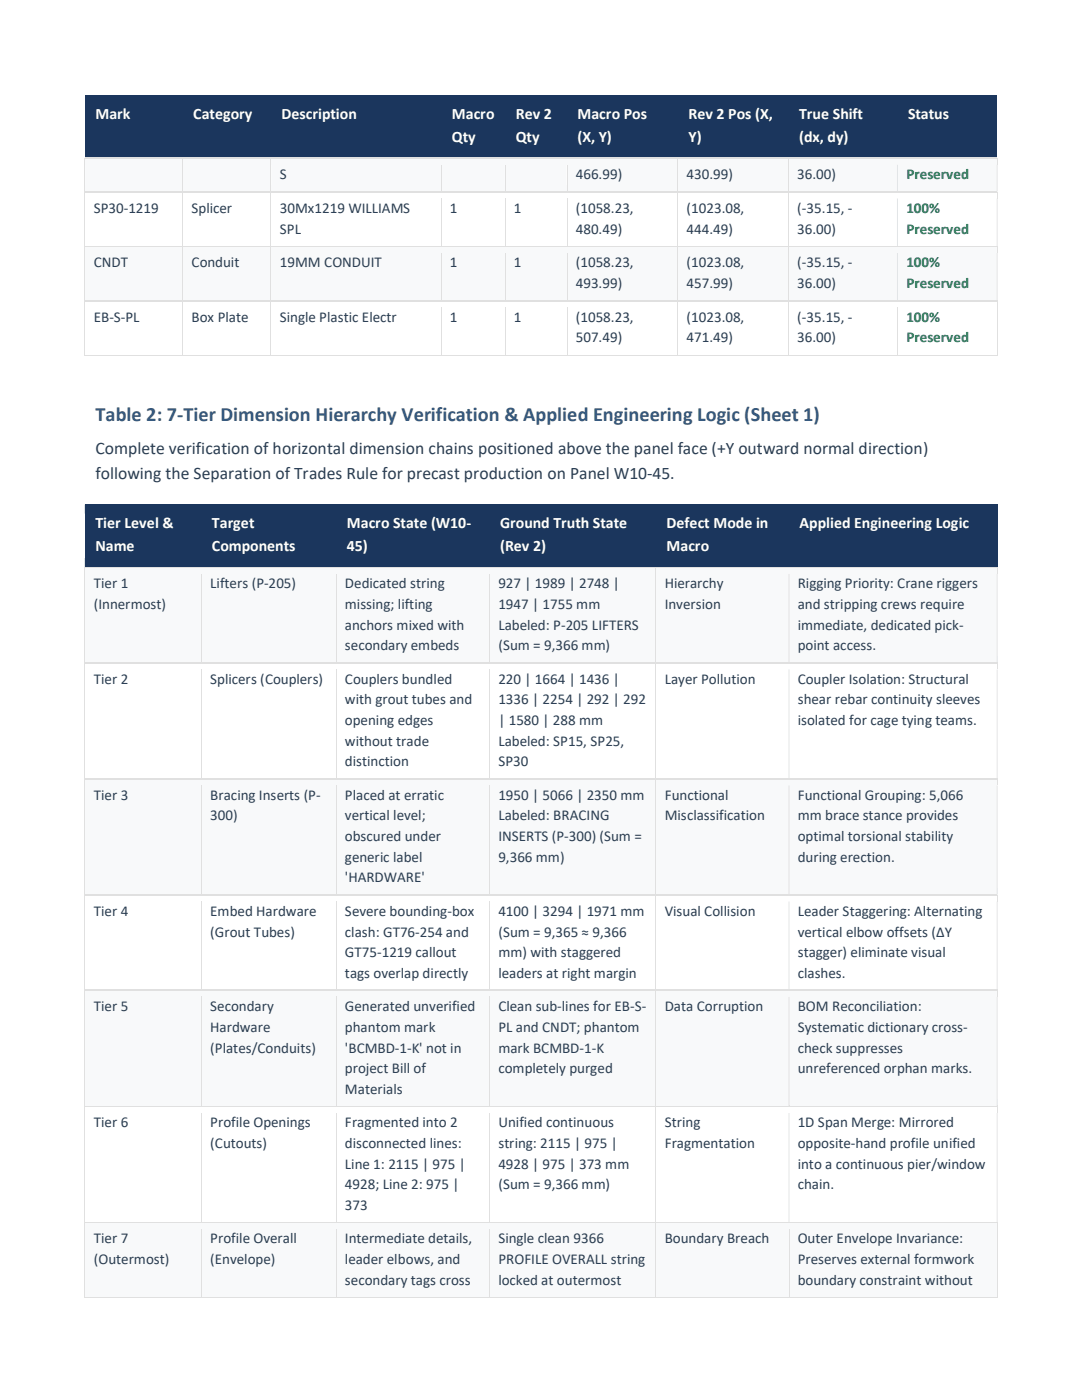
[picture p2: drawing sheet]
<svg xmlns="http://www.w3.org/2000/svg" width="216mm" height="279mm" viewBox="0 0 216 279" stroke-linecap="round" stroke-linejoin="round" font-family="sans-serif">
<defs><g id="words">
<text font-size="4.1" fill="#2e5b88" x="19" y="84">Table 2: 7-Tier Dimension Hierarchy Verification &amp; Applied Engineering Logic (Sheet 1)</text>
<g font-size="3.5" fill="#2c3e50">
<text x="19" y="90.6">Complete verification of horizontal dimension chains positioned above the panel face (+Y outward normal direction)</text>
<text x="19" y="95.5">following the Separation of Trades Rule for precast production on Panel W10-45.</text>
</g>
<g font-size="3.2" fill="#fff">
<text x="19" y="23.8">Mark</text>
<text x="38.6" y="23.8">Category</text>
<text x="56.2" y="23.8">Description</text>
<text x="90.2" y="23.8">Macro</text>
<text x="102.9" y="23.8">Rev 2</text>
<text x="115.2" y="23.8">Macro Pos</text>
<text x="137.4" y="23.8">Rev 2 Pos (X,</text>
<text x="159.5" y="23.8">True Shift</text>
<text x="181.2" y="23.8">Status</text>
<text x="90.2" y="28.3">Qty</text>
<text x="102.9" y="28.3">Qty</text>
<text x="115.2" y="28.3">(X, Y)</text>
<text x="137.4" y="28.3">Y)</text>
<text x="159.5" y="28.3">(dx, dy)</text>
<text x="19" y="105.5">Tier Level &amp;</text>
<text x="42.3" y="105.5">Target</text>
<text x="69.2" y="105.5">Macro State (W10-</text>
<text x="99.8" y="105.5">Ground Truth State</text>
<text x="133" y="105.5">Defect Mode in</text>
<text x="159.6" y="105.5">Applied Engineering Logic</text>
<text x="19" y="109.9">Name</text>
<text x="42.3" y="109.9">Components</text>
<text x="69.2" y="109.9">45)</text>
<text x="99.8" y="109.9">(Rev 2)</text>
<text x="133" y="109.9">Macro</text>
</g>
<g font-size="3" fill="#2c3e50">
<text x="55.8" y="35.8">S</text>
<text x="114.9" y="35.8">466.99)</text>
<text x="137" y="35.8">430.99)</text>
<text x="159.1" y="35.8">36.00)</text>
<text x="18.7" y="42.5">SP30-1219</text>
<text x="38.2" y="42.5">Splicer</text>
<text x="55.8" y="42.5">30Mx1219 WILLIAMS</text>
<text x="55.8" y="46.7">SPL</text>
<text x="89.8" y="42.5">1</text>
<text x="102.5" y="42.5">1</text>
<text x="114.9" y="42.5">(1058.23,</text>
<text x="114.9" y="46.7">480.49)</text>
<text x="137" y="42.5">(1023.08,</text>
<text x="137" y="46.7">444.49)</text>
<text x="159.1" y="42.5">(-35.15, -</text>
<text x="159.1" y="46.7">36.00)</text>
<text x="18.7" y="53.4">CNDT</text>
<text x="38.2" y="53.4">Conduit</text>
<text x="55.8" y="53.4">19MM CONDUIT</text>
<text x="89.8" y="53.4">1</text>
<text x="102.5" y="53.4">1</text>
<text x="114.9" y="53.4">(1058.23,</text>
<text x="137" y="53.4">(1023.08,</text>
<text x="159.1" y="53.4">(-35.15, -</text>
<text x="114.9" y="57.5">493.99)</text>
<text x="137" y="57.5">457.99)</text>
<text x="159.1" y="57.5">36.00)</text>
<text x="18.7" y="64.2">EB-S-PL</text>
<text x="38.2" y="64.2">Box Plate</text>
<text x="55.8" y="64.2">Single Plastic Electr</text>
<text x="89.8" y="64.2">1</text>
<text x="102.5" y="64.2">1</text>
<text x="114.9" y="64.2">(1058.23,</text>
<text x="137" y="64.2">(1023.08,</text>
<text x="159.1" y="64.2">(-35.15, -</text>
<text x="114.9" y="68.3">507.49)</text>
<text x="137" y="68.3">471.49)</text>
<text x="159.1" y="68.3">36.00)</text>
<text x="18.7" y="117.4">Tier 1</text>
<text x="42" y="117.4">Lifters (P-205)</text>
<text x="68.8" y="117.4">Dedicated string</text>
<text x="99.4" y="117.4">927 | 1989 | 2748 |</text>
<text x="132.6" y="117.4">Hierarchy</text>
<text x="159.2" y="117.4">Rigging Priority: Crane riggers</text>
<text x="18.7" y="121.5">(Innermost)</text>
<text x="68.8" y="121.5">missing; lifting</text>
<text x="68.8" y="125.6">anchors mixed with</text>
<text x="99.4" y="121.5">1947 | 1755 mm</text>
<text x="99.4" y="125.6">Labeled: P-205 LIFTERS</text>
<text x="132.6" y="121.5">Inversion</text>
<text x="159.2" y="121.5">and stripping crews require</text>
<text x="159.2" y="125.6">immediate, dedicated pick-</text>
<text x="68.8" y="129.8">secondary embeds</text>
<text x="99.4" y="129.8">(Sum = 9,366 mm)</text>
<text x="159.2" y="129.8">point access.</text>
<text x="18.7" y="136.5">Tier 2</text>
<text x="42" y="136.5">Splicers (Couplers)</text>
<text x="68.8" y="136.5">Couplers bundled</text>
<text x="99.4" y="136.5">220 | 1664 | 1436 |</text>
<text x="132.6" y="136.5">Layer Pollution</text>
<text x="159.2" y="136.5">Coupler Isolation: Structural</text>
<text x="68.8" y="140.6">with grout tubes and</text>
<text x="99.4" y="140.6">1336 | 2254 | 292 | 292</text>
<text x="159.2" y="140.6">shear rebar continuity sleeves</text>
<text x="68.8" y="144.7">opening edges</text>
<text x="68.8" y="148.8">without trade</text>
<text x="99.4" y="144.7">| 1580 | 288 mm</text>
<text x="99.4" y="148.8">Labeled: SP15, SP25,</text>
<text x="159.2" y="144.7">isolated for cage tying teams.</text>
<text x="68.8" y="152.9">distinction</text>
<text x="99.4" y="152.9">SP30</text>
<text x="18.7" y="159.6">Tier 3</text>
<text x="42" y="159.6">Bracing Inserts (P-</text>
<text x="68.8" y="159.6">Placed at erratic</text>
<text x="99.4" y="159.6">1950 | 5066 | 2350 mm</text>
<text x="132.6" y="159.6">Functional</text>
<text x="159.2" y="159.6">Functional Grouping: 5,066</text>
<text x="42" y="163.7">300)</text>
<text x="68.8" y="163.7">vertical level;</text>
<text x="68.8" y="167.9">obscured under</text>
<text x="99.4" y="163.7">Labeled: BRACING</text>
<text x="99.4" y="167.9">INSERTS (P-300) (Sum =</text>
<text x="132.6" y="163.7">Misclassification</text>
<text x="159.2" y="163.7">mm brace stance provides</text>
<text x="159.2" y="167.9">optimal torsional stability</text>
<text x="68.8" y="172">generic label</text>
<text x="99.4" y="172">9,366 mm)</text>
<text x="159.2" y="172">during erection.</text>
<text x="68.8" y="176.1">'HARDWARE'</text>
<text x="18.7" y="182.8">Tier 4</text>
<text x="42" y="182.8">Embed Hardware</text>
<text x="68.8" y="182.8">Severe bounding-box</text>
<text x="99.4" y="182.8">4100 | 3294 | 1971 mm</text>
<text x="132.6" y="182.8">Visual Collision</text>
<text x="159.2" y="182.8">Leader Staggering: Alternating</text>
<text x="42" y="186.9">(Grout Tubes)</text>
<text x="68.8" y="186.9">clash: GT76-254 and</text>
<text x="68.8" y="191">GT75-1219 callout</text>
<text x="99.4" y="186.9">(Sum = 9,365 ≈ 9,366</text>
<text x="99.4" y="191">mm) with staggered</text>
<text x="159.2" y="186.9">vertical elbow offsets (ΔY</text>
<text x="159.2" y="191">stagger) eliminate visual</text>
<text x="68.8" y="195.1">tags overlap directly</text>
<text x="99.4" y="195.1">leaders at right margin</text>
<text x="159.2" y="195.1">clashes.</text>
<text x="18.7" y="201.8">Tier 5</text>
<text x="42" y="201.8">Secondary</text>
<text x="68.8" y="201.8">Generated unverified</text>
<text x="99.4" y="201.8">Clean sub-lines for EB-S-</text>
<text x="132.6" y="201.8">Data Corruption</text>
<text x="159.2" y="201.8">BOM Reconciliation:</text>
<text x="42" y="206">Hardware</text>
<text x="68.8" y="206">phantom mark</text>
<text x="99.4" y="206">PL and CNDT; phantom</text>
<text x="159.2" y="206">Systematic dictionary cross-</text>
<text x="42" y="210.1">(Plates/Conduits)</text>
<text x="68.8" y="210.1">'BCMBD-1-K' not in</text>
<text x="68.8" y="214.2">project Bill of</text>
<text x="99.4" y="210.1">mark BCMBD-1-K</text>
<text x="99.4" y="214.2">completely purged</text>
<text x="159.2" y="210.1">check suppresses</text>
<text x="159.2" y="214.2">unreferenced orphan marks.</text>
<text x="68.8" y="218.3">Materials</text>
<text x="18.7" y="225">Tier 6</text>
<text x="42" y="225">Profile Openings</text>
<text x="68.8" y="225">Fragmented into 2</text>
<text x="99.4" y="225">Unified continuous</text>
<text x="132.6" y="225">String</text>
<text x="159.2" y="225">1D Span Merge: Mirrored</text>
<text x="42" y="229.1">(Cutouts)</text>
<text x="68.8" y="229.1">disconnected lines:</text>
<text x="68.8" y="233.2">Line 1: 2115 | 975 |</text>
<text x="99.4" y="229.1">string: 2115 | 975 |</text>
<text x="99.4" y="233.2">4928 | 975 | 373 mm</text>
<text x="132.6" y="229.1">Fragmentation</text>
<text x="159.2" y="229.1">opposite-hand profile unified</text>
<text x="159.2" y="233.2">into a continuous pier/window</text>
<text x="68.8" y="237.3">4928; Line 2: 975 |</text>
<text x="99.4" y="237.3">(Sum = 9,366 mm)</text>
<text x="159.2" y="237.3">chain.</text>
<text x="68.8" y="241.4">373</text>
<text x="18.7" y="248.2">Tier 7</text>
<text x="42" y="248.2">Profile Overall</text>
<text x="68.8" y="248.2">Intermediate details,</text>
<text x="99.4" y="248.2">Single clean 9366</text>
<text x="132.6" y="248.2">Boundary Breach</text>
<text x="159.2" y="248.2">Outer Envelope Invariance:</text>
<text x="18.7" y="252.3">(Outermost)</text>
<text x="42" y="252.3">(Envelope)</text>
<text x="68.8" y="252.3">leader elbows, and</text>
<text x="68.8" y="256.4">secondary tags cross</text>
<text x="99.4" y="252.3">PROFILE OVERALL string</text>
<text x="99.4" y="256.4">locked at outermost</text>
<text x="159.2" y="252.3">Preserves external formwork</text>
<text x="159.2" y="256.4">boundary constraint without</text>
</g>
<g font-size="3" fill="#1e7e34">
<text x="180.8" y="35.8">Preserved</text>
<text x="180.8" y="42.5">100%</text>
<text x="180.8" y="46.7">Preserved</text>
<text x="180.8" y="53.4">100%</text>
<text x="180.8" y="57.5">Preserved</text>
<text x="180.8" y="64.2">100%</text>
<text x="180.8" y="68.3">Preserved</text>
</g>
</g></defs>
<g fill="#1b365d">
<path d="M16.9 19h19.5v12.5h-19.5z"/>
<path d="M19 20.8h15.3v4.5h-15.3z"/>
<path d="M36.4 19h17.7v12.5h-17.7z"/>
<path d="M38.6 20.8h13.3v4.5h-13.3z"/>
<path d="M54.1 19h34v12.5h-34z"/>
<path d="M56.2 20.8h29.7v4.5h-29.7z"/>
<path d="M88.1 19h12.7v12.5h-12.7z"/>
<path d="M90.2 20.8h8.5v4.5h-8.5z"/>
<path d="M90.2 25.3h8.5v4.4h-8.5z"/>
<path d="M100.8 19h12.3v12.5h-12.3z"/>
<path d="M102.9 20.8h8.1v4.5h-8.1z"/>
<path d="M102.9 25.3h8.1v4.4h-8.1z"/>
<path d="M113.1 19h22.2v12.5h-22.2z"/>
<path d="M115.2 20.8h17.9v4.5h-17.9z"/>
<path d="M115.2 25.3h17.9v4.4h-17.9z"/>
<path d="M135.3 19h22.1v12.5h-22.1z"/>
<path d="M137.4 20.8h17.8v4.5h-17.8z"/>
<path d="M137.4 25.3h17.8v4.4h-17.8z"/>
<path d="M157.4 19h21.7v12.5h-21.7z"/>
<path d="M159.5 20.8h17.5v4.5h-17.5z"/>
<path d="M159.5 25.3h17.5v4.4h-17.5z"/>
<path d="M179.1 19h19.9v12.5h-19.9z"/>
<path d="M181.2 20.8h15.6v4.5h-15.6z"/>
<path d="M179.1 19h19.9v1.8h-19.9z"/>
<path d="M179.1 29.7h19.9v1.8h-19.9z"/>
</g>
<g fill="#1b365d">
<path d="M16.9 19h162.2v1.8h-162.2z" fill-rule="evenodd"/>
<path d="M16.9 29.7h162.2v1.8h-162.2z" fill-rule="evenodd"/>
</g>
<g fill="#f8f9fa">
<path d="M17 31.7h19.4v6.5h-19.4zM36.5 31.7h17.5v6.5h-17.5zM54.1 31.7h33.9v6.5h-33.9z" fill-rule="evenodd"/>
<path d="M88.1 31.7h12.6v6.5h-12.6zM100.9 31.7h12.1v6.5h-12.1zM113.2 31.7h21.9v6.5h-21.9z" fill-rule="evenodd"/>
</g>
<g fill="#f8f9fa">
<path d="M55.8 32.9h30.5v4.1h-30.5z"/>
<path d="M114.9 32.9h18.6v4.1h-18.6z"/>
<path d="M135.3 31.7h22v6.5h-22z"/>
<path d="M137 32.9h18.6v4.1h-18.6z"/>
<path d="M157.4 31.7h21.6v6.5h-21.6z"/>
<path d="M159.1 32.9h18.2v4.1h-18.2z"/>
<path d="M179.2 31.7h19.7v6.5h-19.7z"/>
<path d="M180.8 32.9h16.4v4.1h-16.4z"/>
</g>
<path d="M16.8 31.5h.2v1.4h-.2z" fill-rule="evenodd" fill="#e0e0e0"/>
<g fill="#fff">
<path d="M17 31.5h.2v1.4h-.2z" fill-rule="evenodd"/>
<path d="M17.2 31.5h19.2v1.4h-19.2z" fill-rule="evenodd"/>
</g>
<path d="M36.4 31.5h.1v1.4h-.1z" fill-rule="evenodd" fill="#e0e0e0"/>
<g fill="#fff">
<path d="M36.5 31.5h.2v1.4h-.2z" fill-rule="evenodd"/>
<path d="M36.7 31.5h17.3v1.4h-17.3z" fill-rule="evenodd"/>
</g>
<path d="M54 31.5h.1v1.4h-.1z" fill-rule="evenodd" fill="#e0e0e0"/>
<g fill="#fff">
<path d="M54.1 31.5h.2v1.4h-.2z" fill-rule="evenodd"/>
<path d="M54.3 31.5h33.7v1.4h-33.7z" fill-rule="evenodd"/>
</g>
<path d="M88 31.5h.1v1.4h-.1z" fill-rule="evenodd" fill="#e0e0e0"/>
<g fill="#fff">
<path d="M88.1 31.5h.2v1.4h-.2z" fill-rule="evenodd"/>
<path d="M88.3 31.5h12.4v1.4h-12.4z" fill-rule="evenodd"/>
</g>
<path d="M100.7 31.5h.2v1.4h-.2z" fill-rule="evenodd" fill="#e0e0e0"/>
<g fill="#fff">
<path d="M100.9 31.5h.1v1.4h-.1z" fill-rule="evenodd"/>
<path d="M101 31.5h12.1v1.4h-12.1z" fill-rule="evenodd"/>
</g>
<path d="M113.1 31.5h.1v1.4h-.1z" fill-rule="evenodd" fill="#e0e0e0"/>
<g fill="#fff">
<path d="M113.2 31.5h.2v1.4h-.2z" fill-rule="evenodd"/>
<path d="M113.4 31.5h21.8v1.4h-21.8z" fill-rule="evenodd"/>
</g>
<path d="M135.2 31.5h.1v1.4h-.1z" fill-rule="evenodd" fill="#e0e0e0"/>
<g fill="#fff">
<path d="M135.3 31.5h.2v1.4h-.2z" fill-rule="evenodd"/>
<path d="M135.5 31.5h21.8v1.4h-21.8z" fill-rule="evenodd"/>
</g>
<path d="M157.3 31.5h.1v1.4h-.1z" fill-rule="evenodd" fill="#e0e0e0"/>
<g fill="#fff">
<path d="M157.4 31.5h.2v1.4h-.2z" fill-rule="evenodd"/>
<path d="M157.6 31.5h21.4v1.4h-21.4z" fill-rule="evenodd"/>
</g>
<path d="M179 31.5h.2v1.4h-.2z" fill-rule="evenodd" fill="#e0e0e0"/>
<g fill="#fff">
<path d="M179.2 31.5h.1v1.4h-.1z" fill-rule="evenodd"/>
<path d="M179.3 31.5h19.6v1.4h-19.6z" fill-rule="evenodd"/>
</g>
<path d="M198.9 31.5h.2v1.4h-.2z" fill-rule="evenodd" fill="#e0e0e0"/>
<path d="M16.9 37h19.5v1.2h-19.5z" fill="#f8f9fa"/>
<path d="M16.9 32.9v5.3" fill="none" stroke="#e0e0e0" stroke-width=".2"/>
<path d="M36.4 37h17.7v1.2h-17.7z" fill="#f8f9fa"/>
<path d="M36.4 32.9v5.3" fill="none" stroke="#e0e0e0" stroke-width=".2"/>
<path d="M54.1 37h34v1.2h-34z" fill="#f8f9fa"/>
<path d="M54.1 32.9v5.3" fill="none" stroke="#e0e0e0" stroke-width=".2"/>
<path d="M88.1 37h12.7v1.2h-12.7z" fill="#f8f9fa"/>
<path d="M88.1 32.9v5.3" fill="none" stroke="#e0e0e0" stroke-width=".2"/>
<path d="M100.8 37h12.4v1.2h-12.4z" fill="#f8f9fa"/>
<path d="M100.8 32.9v5.3" fill="none" stroke="#e0e0e0" stroke-width=".2"/>
<path d="M113.2 37h22.1v1.2h-22.1z" fill="#f8f9fa"/>
<path d="M113.2 32.9v5.3" fill="none" stroke="#e0e0e0" stroke-width=".2"/>
<path d="M135.3 37h22.1v1.2h-22.1z" fill="#f8f9fa"/>
<path d="M135.3 32.9v5.3" fill="none" stroke="#e0e0e0" stroke-width=".2"/>
<path d="M157.4 37h21.7v1.2h-21.7z" fill="#f8f9fa"/>
<path d="M157.4 32.9v5.3" fill="none" stroke="#e0e0e0" stroke-width=".2"/>
<path d="M179.1 37h19.9v1.2h-19.9z" fill="#f8f9fa"/>
<path d="M179 32.9h.2v5.3h-.2zM198.9 32.9h.2v5.3h-.2z" fill-rule="evenodd" fill="#e0e0e0"/>
<g fill="#fff">
<path d="M17 38.4h19.4v10.7h-19.4z"/>
<path d="M18.7 39.7h16v4.1h-16z"/>
<path d="M36.5 38.4h17.5v10.7h-17.5z"/>
<path d="M38.2 39.7h14.1v4.1h-14.1z"/>
<path d="M54.1 38.4h33.9v10.7h-33.9z"/>
<path d="M55.8 39.7h30.5v4.1h-30.5z"/>
<path d="M55.8 43.8h30.5v4h-30.5z"/>
<path d="M88.1 38.4h12.6v10.7h-12.6z"/>
<path d="M89.8 39.7h9.2v4.1h-9.2z"/>
<path d="M100.9 38.4h12.1v10.7h-12.1z"/>
<path d="M102.5 39.7h8.9v4.1h-8.9z"/>
<path d="M113.2 38.4h21.9v10.7h-21.9z"/>
<path d="M114.9 39.7h18.6v4.1h-18.6z"/>
<path d="M114.9 43.8h18.6v4h-18.6z"/>
<path d="M135.3 38.4h22v10.7h-22z"/>
<path d="M137 39.7h18.6v4.1h-18.6z"/>
<path d="M137 43.8h18.6v4h-18.6z"/>
<path d="M157.4 38.4h21.6v10.7h-21.6z"/>
<path d="M159.1 39.7h18.2v4.1h-18.2z"/>
<path d="M159.1 43.8h18.2v4h-18.2z"/>
<path d="M179.2 38.4h19.7v10.7h-19.7z"/>
<path d="M180.8 39.7h16.4v4.1h-16.4z"/>
<path d="M180.8 43.8h16.4v4h-16.4z"/>
</g>
<path d="M16.8 38.2h.2v1.4h-.2z" fill="#e0e0e0"/>
<path d="M17 38.2h19.4v1.4h-19.4z" fill-rule="evenodd" fill="#fff"/>
<path d="M36.4 38.2h.1v1.4h-.1z" fill="#e0e0e0"/>
<path d="M36.5 38.2h17.5v1.4h-17.5z" fill-rule="evenodd" fill="#fff"/>
<path d="M54 38.2h.1v1.4h-.1z" fill="#e0e0e0"/>
<path d="M54.1 38.2h33.9v1.4h-33.9z" fill-rule="evenodd" fill="#fff"/>
<path d="M88 38.2h.1v1.4h-.1z" fill="#e0e0e0"/>
<path d="M88.1 38.2h12.6v1.4h-12.6z" fill-rule="evenodd" fill="#fff"/>
<path d="M100.7 38.2h.2v1.4h-.2z" fill="#e0e0e0"/>
<path d="M100.9 38.2h12.2v1.4h-12.2z" fill-rule="evenodd" fill="#fff"/>
<path d="M113.1 38.2h.1v1.4h-.1z" fill="#e0e0e0"/>
<path d="M113.2 38.2h22v1.4h-22z" fill-rule="evenodd" fill="#fff"/>
<path d="M135.2 38.2h.1v1.4h-.1z" fill="#e0e0e0"/>
<path d="M135.3 38.2h22v1.4h-22z" fill-rule="evenodd" fill="#fff"/>
<path d="M157.3 38.2h.1v1.4h-.1z" fill="#e0e0e0"/>
<path d="M157.4 38.2h21.6v1.4h-21.6z" fill-rule="evenodd" fill="#fff"/>
<path d="M179 38.2h.2v1.4h-.2z" fill="#e0e0e0"/>
<path d="M179.2 38.2h19.7v1.4h-19.7z" fill-rule="evenodd" fill="#fff"/>
<path d="M198.9 38.2h.2v1.4h-.2z" fill="#e0e0e0"/>
<path d="M16.9 47.9h19.5v1.2h-19.5z" fill="#fff"/>
<path d="M16.9 39.6v9.5" fill="none" stroke="#e0e0e0" stroke-width=".2"/>
<path d="M36.4 47.9h17.7v1.2h-17.7z" fill="#fff"/>
<path d="M36.4 39.6v9.5" fill="none" stroke="#e0e0e0" stroke-width=".2"/>
<path d="M54.1 47.9h34v1.2h-34z" fill="#fff"/>
<path d="M54.1 39.6v9.5" fill="none" stroke="#e0e0e0" stroke-width=".2"/>
<path d="M88.1 47.9h12.7v1.2h-12.7z" fill="#fff"/>
<path d="M88.1 39.6v9.5" fill="none" stroke="#e0e0e0" stroke-width=".2"/>
<path d="M100.8 47.9h12.4v1.2h-12.4z" fill="#fff"/>
<path d="M100.8 39.6v9.5" fill="none" stroke="#e0e0e0" stroke-width=".2"/>
<path d="M113.2 47.9h22.1v1.2h-22.1z" fill="#fff"/>
<path d="M113.2 39.6v9.5" fill="none" stroke="#e0e0e0" stroke-width=".2"/>
<path d="M135.3 47.9h22.1v1.2h-22.1z" fill="#fff"/>
<path d="M135.3 39.6v9.5" fill="none" stroke="#e0e0e0" stroke-width=".2"/>
<path d="M157.4 47.9h21.7v1.2h-21.7z" fill="#fff"/>
<path d="M157.4 39.6v9.5" fill="none" stroke="#e0e0e0" stroke-width=".2"/>
<path d="M179.1 47.9h19.9v1.2h-19.9z" fill="#fff"/>
<path d="M179 39.6h.2v9.5h-.2zM198.9 39.6h.2v9.5h-.2z" fill-rule="evenodd" fill="#e0e0e0"/>
<g fill="#f8f9fa">
<path d="M17 49.3h19.4v10.6h-19.4z"/>
<path d="M18.7 50.5h16v4.1h-16z"/>
<path d="M36.5 49.3h17.5v10.6h-17.5z"/>
<path d="M38.2 50.5h14.1v4.1h-14.1z"/>
<path d="M54.1 49.3h33.9v10.6h-33.9z"/>
<path d="M55.8 50.5h30.5v4.1h-30.5z"/>
<path d="M88.1 49.3h12.6v10.6h-12.6z"/>
<path d="M89.8 50.5h9.2v4.1h-9.2z"/>
<path d="M100.9 49.3h12.1v10.6h-12.1z"/>
<path d="M102.5 50.5h8.9v4.1h-8.9z"/>
<path d="M113.2 49.3h21.9v10.6h-21.9z"/>
<path d="M114.9 50.5h18.6v4.1h-18.6z"/>
<path d="M114.9 54.6h18.6v4.1h-18.6z"/>
<path d="M135.3 49.3h22v10.6h-22z"/>
<path d="M137 50.5h18.6v4.1h-18.6z"/>
<path d="M137 54.6h18.6v4.1h-18.6z"/>
<path d="M157.4 49.3h21.6v10.6h-21.6z"/>
<path d="M159.1 50.5h18.2v4.1h-18.2z"/>
<path d="M159.1 54.6h18.2v4.1h-18.2z"/>
<path d="M179.2 49.3h19.7v10.6h-19.7z"/>
<path d="M180.8 50.5h16.4v4.1h-16.4z"/>
<path d="M180.8 54.6h16.4v4.1h-16.4z"/>
</g>
<path d="M16.8 49.1h.2v1.4h-.2z" fill="#e0e0e0"/>
<path d="M17 49.1h19.4v1.4h-19.4z" fill-rule="evenodd" fill="#fff"/>
<path d="M36.4 49.1h.1v1.4h-.1z" fill="#e0e0e0"/>
<path d="M36.5 49.1h17.5v1.4h-17.5z" fill-rule="evenodd" fill="#fff"/>
<path d="M54 49.1h.1v1.4h-.1z" fill="#e0e0e0"/>
<path d="M54.1 49.1h33.9v1.4h-33.9z" fill-rule="evenodd" fill="#fff"/>
<path d="M88 49.1h.1v1.4h-.1z" fill="#e0e0e0"/>
<path d="M88.1 49.1h12.6v1.4h-12.6z" fill-rule="evenodd" fill="#fff"/>
<path d="M100.7 49.1h.2v1.4h-.2z" fill="#e0e0e0"/>
<path d="M100.9 49.1h12.2v1.4h-12.2z" fill-rule="evenodd" fill="#fff"/>
<path d="M113.1 49.1h.1v1.4h-.1z" fill="#e0e0e0"/>
<path d="M113.2 49.1h22v1.4h-22z" fill-rule="evenodd" fill="#fff"/>
<path d="M135.2 49.1h.1v1.4h-.1z" fill="#e0e0e0"/>
<path d="M135.3 49.1h22v1.4h-22z" fill-rule="evenodd" fill="#fff"/>
<path d="M157.3 49.1h.1v1.4h-.1z" fill="#e0e0e0"/>
<path d="M157.4 49.1h21.6v1.4h-21.6z" fill-rule="evenodd" fill="#fff"/>
<path d="M179 49.1h.2v1.4h-.2z" fill="#e0e0e0"/>
<path d="M179.2 49.1h19.7v1.4h-19.7z" fill-rule="evenodd" fill="#fff"/>
<path d="M198.9 49.1h.2v1.4h-.2z" fill="#e0e0e0"/>
<path d="M16.9 58.7h19.5v1.2h-19.5z" fill="#f8f9fa"/>
<path d="M16.9 50.5v9.4" fill="none" stroke="#e0e0e0" stroke-width=".2"/>
<path d="M36.4 58.7h17.7v1.2h-17.7z" fill="#f8f9fa"/>
<path d="M36.4 50.5v9.4" fill="none" stroke="#e0e0e0" stroke-width=".2"/>
<path d="M54.1 58.7h34v1.2h-34z" fill="#f8f9fa"/>
<path d="M54.1 50.5v9.4" fill="none" stroke="#e0e0e0" stroke-width=".2"/>
<path d="M88.1 58.7h12.7v1.2h-12.7z" fill="#f8f9fa"/>
<path d="M88.1 50.5v9.4" fill="none" stroke="#e0e0e0" stroke-width=".2"/>
<path d="M100.8 58.7h12.4v1.2h-12.4z" fill="#f8f9fa"/>
<path d="M100.8 50.5v9.4" fill="none" stroke="#e0e0e0" stroke-width=".2"/>
<path d="M113.2 58.7h22.1v1.2h-22.1z" fill="#f8f9fa"/>
<path d="M113.2 50.5v9.4" fill="none" stroke="#e0e0e0" stroke-width=".2"/>
<path d="M135.3 58.7h22.1v1.2h-22.1z" fill="#f8f9fa"/>
<path d="M135.3 50.5v9.4" fill="none" stroke="#e0e0e0" stroke-width=".2"/>
<path d="M157.4 58.7h21.7v1.2h-21.7z" fill="#f8f9fa"/>
<path d="M157.4 50.5v9.4" fill="none" stroke="#e0e0e0" stroke-width=".2"/>
<path d="M179.1 58.7h19.9v1.2h-19.9z" fill="#f8f9fa"/>
<path d="M179 50.5h.2v9.4h-.2zM198.9 50.5h.2v9.4h-.2z" fill-rule="evenodd" fill="#e0e0e0"/>
<g fill="#fff">
<path d="M17 60.1h19.4v10.7h-19.4z"/>
<path d="M18.7 61.3h16v4.1h-16z"/>
<path d="M36.5 60.1h17.5v10.7h-17.5z"/>
<path d="M38.2 61.3h14.1v4.1h-14.1z"/>
<path d="M54.1 60.1h33.9v10.7h-33.9z"/>
<path d="M55.8 61.3h30.5v4.1h-30.5z"/>
<path d="M88.1 60.1h12.6v10.7h-12.6z"/>
<path d="M89.8 61.3h9.2v4.1h-9.2z"/>
<path d="M100.9 60.1h12.1v10.7h-12.1z"/>
<path d="M102.5 61.3h8.9v4.1h-8.9z"/>
<path d="M113.2 60.1h21.9v10.7h-21.9z"/>
<path d="M114.9 61.3h18.6v4.1h-18.6z"/>
<path d="M114.9 65.4h18.6v4.2h-18.6z"/>
<path d="M135.3 60.1h22v10.7h-22z"/>
<path d="M137 61.3h18.6v4.1h-18.6z"/>
<path d="M137 65.4h18.6v4.2h-18.6z"/>
<path d="M157.4 60.1h21.6v10.7h-21.6z"/>
<path d="M159.1 61.3h18.2v4.1h-18.2z"/>
<path d="M159.1 65.4h18.2v4.2h-18.2z"/>
<path d="M179.2 60.1h19.7v10.7h-19.7z"/>
<path d="M180.8 61.3h16.4v4.1h-16.4z"/>
<path d="M180.8 65.4h16.4v4.2h-16.4z"/>
</g>
<path d="M16.8 59.9h.2v1.4h-.2z" fill="#e0e0e0"/>
<path d="M17 59.9h19.4v1.4h-19.4z" fill-rule="evenodd" fill="#fff"/>
<path d="M36.4 59.9h.1v1.4h-.1z" fill="#e0e0e0"/>
<path d="M36.5 59.9h17.5v1.4h-17.5z" fill-rule="evenodd" fill="#fff"/>
<path d="M54 59.9h.1v1.4h-.1z" fill="#e0e0e0"/>
<path d="M54.1 59.9h33.9v1.4h-33.9z" fill-rule="evenodd" fill="#fff"/>
<path d="M88 59.9h.1v1.4h-.1z" fill="#e0e0e0"/>
<path d="M88.1 59.9h12.6v1.4h-12.6z" fill-rule="evenodd" fill="#fff"/>
<path d="M100.7 59.9h.2v1.4h-.2z" fill="#e0e0e0"/>
<path d="M100.9 59.9h12.2v1.4h-12.2z" fill-rule="evenodd" fill="#fff"/>
<path d="M113.1 59.9h.1v1.4h-.1z" fill="#e0e0e0"/>
<path d="M113.2 59.9h22v1.4h-22z" fill-rule="evenodd" fill="#fff"/>
<path d="M135.2 59.9h.1v1.4h-.1z" fill="#e0e0e0"/>
<path d="M135.3 59.9h22v1.4h-22z" fill-rule="evenodd" fill="#fff"/>
<path d="M157.3 59.9h.1v1.4h-.1z" fill="#e0e0e0"/>
<path d="M157.4 59.9h21.6v1.4h-21.6z" fill-rule="evenodd" fill="#fff"/>
<path d="M179 59.9h.2v1.4h-.2z" fill="#e0e0e0"/>
<path d="M179.2 59.9h19.7v1.4h-19.7z" fill-rule="evenodd" fill="#fff"/>
<path d="M198.9 59.9h.2v1.4h-.2z" fill="#e0e0e0"/>
<path d="M16.9 69.6h19.5v1.2h-19.5z" fill="#fff"/>
<path d="M16.8 70.9h19.6M16.9 61.3v9.7" fill="none" stroke="#e0e0e0" stroke-width=".2"/>
<path d="M36.4 69.6h17.7v1.2h-17.7z" fill="#fff"/>
<path d="M36.4 61.3v9.7M36.5 70.9h17.5" fill="none" stroke="#e0e0e0" stroke-width=".2"/>
<path d="M54.1 69.6h34v1.2h-34z" fill="#fff"/>
<path d="M54.1 61.3v9.7M54.1 70.9h33.9" fill="none" stroke="#e0e0e0" stroke-width=".2"/>
<path d="M88.1 69.6h12.7v1.2h-12.7z" fill="#fff"/>
<path d="M88.1 61.3v9.7M88.1 70.9h12.6" fill="none" stroke="#e0e0e0" stroke-width=".2"/>
<path d="M100.8 69.6h12.4v1.2h-12.4z" fill="#fff"/>
<path d="M100.8 61.3v9.7M100.9 70.9h12.2" fill="none" stroke="#e0e0e0" stroke-width=".2"/>
<path d="M113.2 69.6h22.1v1.2h-22.1z" fill="#fff"/>
<path d="M113.2 61.3v9.7M113.2 70.9h22" fill="none" stroke="#e0e0e0" stroke-width=".2"/>
<path d="M135.3 69.6h22.1v1.2h-22.1z" fill="#fff"/>
<path d="M135.3 61.3v9.7M135.3 70.9h22" fill="none" stroke="#e0e0e0" stroke-width=".2"/>
<path d="M157.4 69.6h21.7v1.2h-21.7z" fill="#fff"/>
<path d="M157.4 61.3v9.7M157.4 70.9h21.6" fill="none" stroke="#e0e0e0" stroke-width=".2"/>
<path d="M179.1 69.6h19.9v1.2h-19.9z" fill="#fff"/>
<path d="M179.1 61.3v9.7M179.2 70.9h19.7M199 61.3v9.7" fill="none" stroke="#e0e0e0" stroke-width=".2"/>
<path d="M198.9 70.8h.2v.2h-.2z" fill="#e0e0e0"/>
<g fill="#1b365d">
<path d="M16.9 100.7h23.3v12.5h-23.3z"/>
<path d="M19 102.4h19.1v4.5h-19.1z"/>
<path d="M19 106.9h19.1v4.5h-19.1z"/>
<path d="M40.2 100.7h26.9v12.5h-26.9z"/>
<path d="M42.3 102.4h22.7v4.5h-22.7z"/>
<path d="M42.3 106.9h22.7v4.5h-22.7z"/>
<path d="M67.1 100.7h30.6v12.5h-30.6z"/>
<path d="M69.2 102.4h26.3v4.5h-26.3z"/>
<path d="M69.2 106.9h26.3v4.5h-26.3z"/>
<path d="M97.7 100.7h33.2v12.5h-33.2z"/>
<path d="M99.8 102.4h29v4.5h-29z"/>
<path d="M99.8 106.9h29v4.5h-29z"/>
<path d="M130.9 100.7h26.5v12.5h-26.5z"/>
<path d="M133 102.4h22.3v4.5h-22.3z"/>
<path d="M133 106.9h22.3v4.5h-22.3z"/>
<path d="M157.4 100.7h41.6v12.5h-41.6z"/>
<path d="M159.6 102.4h37.2v4.5h-37.2z"/>
</g>
<path d="M16.9 100.7h182.1v1.8h-182.1zM16.9 111.4h182.1v1.8h-182.1z" fill-rule="evenodd" fill="#1b365d"/>
<g fill="#f8f9fa">
<path d="M17 113.3h23.1v18.9h-23.1z"/>
<path d="M18.7 114.6h19.7v4.1h-19.7z"/>
<path d="M18.7 118.7h19.7v4.1h-19.7z"/>
<path d="M40.3 113.3h26.7v18.9h-26.7z"/>
<path d="M42 114.6h23.3v4.1h-23.3z"/>
<path d="M67.2 113.3h30.4v18.9h-30.4z"/>
<path d="M68.8 114.6h27.1v4.1h-27.1z"/>
<path d="M68.8 118.7h27.1v4.1h-27.1z"/>
<path d="M68.8 122.8h27.1v4.1h-27.1z"/>
<path d="M68.8 126.9h27.1v4.1h-27.1z"/>
<path d="M97.7 113.3h33.1v18.9h-33.1z"/>
<path d="M99.4 114.6h29.7v4.1h-29.7z"/>
<path d="M99.4 118.7h29.7v4.1h-29.7z"/>
<path d="M99.4 122.8h29.7v4.1h-29.7z"/>
<path d="M99.4 126.9h29.7v4.1h-29.7z"/>
<path d="M131 113.3h26.4v18.9h-26.4z"/>
<path d="M132.6 114.6h23.1v4.1h-23.1z"/>
<path d="M132.6 118.7h23.1v4.1h-23.1z"/>
<path d="M157.5 113.3h41.4v18.9h-41.4z"/>
<path d="M159.2 114.6h38v4.1h-38z"/>
<path d="M159.2 118.7h38v4.1h-38z"/>
<path d="M159.2 122.8h38v4.1h-38z"/>
<path d="M159.2 126.9h38v4.1h-38z"/>
</g>
<path d="M16.8 113.2h.2v1.4h-.2z" fill-rule="evenodd" fill="#e0e0e0"/>
<g fill="#fff">
<path d="M17 113.2h.2v1.4h-.2z" fill-rule="evenodd"/>
<path d="M17.2 113.2h22.9v1.4h-22.9z" fill-rule="evenodd"/>
</g>
<path d="M40.1 113.2h.2v1.4h-.2z" fill-rule="evenodd" fill="#e0e0e0"/>
<g fill="#fff">
<path d="M40.3 113.2h.1v1.4h-.1z" fill-rule="evenodd"/>
<path d="M40.4 113.2h26.6v1.4h-26.6z" fill-rule="evenodd"/>
</g>
<path d="M67 113.2h.2v1.4h-.2z" fill-rule="evenodd" fill="#e0e0e0"/>
<g fill="#fff">
<path d="M67.2 113.2h.2v1.4h-.2z" fill-rule="evenodd"/>
<path d="M67.4 113.2h30.2v1.4h-30.2z" fill-rule="evenodd"/>
</g>
<path d="M97.6 113.2h.1v1.4h-.1z" fill-rule="evenodd" fill="#e0e0e0"/>
<g fill="#fff">
<path d="M97.7 113.2h.2v1.4h-.2z" fill-rule="evenodd"/>
<path d="M97.9 113.2h32.9v1.4h-32.9z" fill-rule="evenodd"/>
</g>
<path d="M130.8 113.2h.2v1.4h-.2z" fill-rule="evenodd" fill="#e0e0e0"/>
<g fill="#fff">
<path d="M131 113.2h.1v1.4h-.1z" fill-rule="evenodd"/>
<path d="M131.1 113.2h26.3v1.4h-26.3z" fill-rule="evenodd"/>
</g>
<path d="M157.4 113.2h.1v1.4h-.1z" fill-rule="evenodd" fill="#e0e0e0"/>
<g fill="#fff">
<path d="M157.5 113.2h.2v1.4h-.2z" fill-rule="evenodd"/>
<path d="M157.7 113.2h41.2v1.4h-41.2z" fill-rule="evenodd"/>
</g>
<path d="M198.9 113.2h.2v1.4h-.2z" fill-rule="evenodd" fill="#e0e0e0"/>
<path d="M16.9 131h23.3v1.2h-23.3z" fill="#f8f9fa"/>
<path d="M16.9 114.6v17.6" fill="none" stroke="#e0e0e0" stroke-width=".2"/>
<path d="M40.2 131h26.9v1.2h-26.9z" fill="#f8f9fa"/>
<path d="M40.2 114.6v17.6" fill="none" stroke="#e0e0e0" stroke-width=".2"/>
<path d="M67.1 131h30.6v1.2h-30.6z" fill="#f8f9fa"/>
<path d="M67.1 114.6v17.6" fill="none" stroke="#e0e0e0" stroke-width=".2"/>
<path d="M97.7 131h33.2v1.2h-33.2z" fill="#f8f9fa"/>
<path d="M97.7 114.6v17.6" fill="none" stroke="#e0e0e0" stroke-width=".2"/>
<path d="M130.9 131h26.5v1.2h-26.5z" fill="#f8f9fa"/>
<path d="M130.9 114.6v17.6" fill="none" stroke="#e0e0e0" stroke-width=".2"/>
<path d="M157.4 131h41.6v1.2h-41.6z" fill="#f8f9fa"/>
<path d="M157.4 114.6h.1v17.6h-.1zM198.9 114.6h.2v17.6h-.2z" fill-rule="evenodd" fill="#e0e0e0"/>
<g fill="#fff">
<path d="M17 132.4h23.1v23h-23.1z"/>
<path d="M18.7 133.6h19.7v4.1h-19.7z"/>
<path d="M40.3 132.4h26.7v23h-26.7z"/>
<path d="M42 133.6h23.3v4.1h-23.3z"/>
<path d="M67.2 132.4h30.4v23h-30.4z"/>
<path d="M68.8 133.6h27.1v4.1h-27.1z"/>
<path d="M68.8 137.7h27.1v4.1h-27.1z"/>
<path d="M68.8 141.8h27.1v4.1h-27.1z"/>
<path d="M68.8 145.9h27.1v4.1h-27.1z"/>
<path d="M68.8 150h27.1v4.1h-27.1z"/>
<path d="M97.7 132.4h33.1v23h-33.1z"/>
<path d="M99.4 133.6h29.7v4.1h-29.7z"/>
<path d="M99.4 137.7h29.7v4.1h-29.7z"/>
<path d="M99.4 141.8h29.7v4.1h-29.7z"/>
<path d="M99.4 145.9h29.7v4.1h-29.7z"/>
<path d="M99.4 150h29.7v4.1h-29.7z"/>
<path d="M131 132.4h26.4v23h-26.4z"/>
<path d="M132.6 133.6h23.1v4.1h-23.1z"/>
<path d="M157.5 132.4h41.4v23h-41.4z"/>
<path d="M159.2 133.6h38v4.1h-38z"/>
<path d="M159.2 137.7h38v4.1h-38z"/>
<path d="M159.2 141.8h38v4.1h-38z"/>
</g>
<path d="M16.8 132.2h.2v1.4h-.2z" fill="#e0e0e0"/>
<path d="M17 132.2h23.1v1.4h-23.1z" fill-rule="evenodd" fill="#fff"/>
<path d="M40.1 132.2h.2v1.4h-.2z" fill="#e0e0e0"/>
<path d="M40.3 132.2h26.7v1.4h-26.7z" fill-rule="evenodd" fill="#fff"/>
<path d="M67 132.2h.2v1.4h-.2z" fill="#e0e0e0"/>
<path d="M67.2 132.2h30.4v1.4h-30.4z" fill-rule="evenodd" fill="#fff"/>
<path d="M97.6 132.2h.1v1.4h-.1z" fill="#e0e0e0"/>
<path d="M97.7 132.2h33.1v1.4h-33.1z" fill-rule="evenodd" fill="#fff"/>
<path d="M130.8 132.2h.2v1.4h-.2z" fill="#e0e0e0"/>
<path d="M131 132.2h26.4v1.4h-26.4z" fill-rule="evenodd" fill="#fff"/>
<path d="M157.4 132.2h.1v1.4h-.1z" fill="#e0e0e0"/>
<path d="M157.5 132.2h41.4v1.4h-41.4z" fill-rule="evenodd" fill="#fff"/>
<path d="M198.9 132.2h.2v1.4h-.2z" fill="#e0e0e0"/>
<path d="M16.9 154.1h23.3v1.3h-23.3z" fill="#fff"/>
<path d="M16.9 133.6v21.8" fill="none" stroke="#e0e0e0" stroke-width=".2"/>
<path d="M40.2 154.1h26.9v1.3h-26.9z" fill="#fff"/>
<path d="M40.2 133.6v21.8" fill="none" stroke="#e0e0e0" stroke-width=".2"/>
<path d="M67.1 154.1h30.6v1.3h-30.6z" fill="#fff"/>
<path d="M67.1 133.6v21.8" fill="none" stroke="#e0e0e0" stroke-width=".2"/>
<path d="M97.7 154.1h33.2v1.3h-33.2z" fill="#fff"/>
<path d="M97.7 133.6v21.8" fill="none" stroke="#e0e0e0" stroke-width=".2"/>
<path d="M130.9 154.1h26.5v1.3h-26.5z" fill="#fff"/>
<path d="M130.9 133.6v21.8" fill="none" stroke="#e0e0e0" stroke-width=".2"/>
<path d="M157.4 154.1h41.6v1.3h-41.6z" fill="#fff"/>
<path d="M157.4 133.6h.1v21.8h-.1zM198.9 133.6h.2v21.8h-.2z" fill-rule="evenodd" fill="#e0e0e0"/>
<g fill="#f8f9fa">
<path d="M17 155.5h23.1v23h-23.1z"/>
<path d="M18.7 156.8h19.7v4.1h-19.7z"/>
<path d="M40.3 155.5h26.7v23h-26.7z"/>
<path d="M42 156.8h23.3v4.1h-23.3z"/>
<path d="M42 160.9h23.3v4.1h-23.3z"/>
<path d="M67.2 155.5h30.4v23h-30.4z"/>
<path d="M68.8 156.8h27.1v4.1h-27.1z"/>
<path d="M68.8 160.9h27.1v4.1h-27.1z"/>
<path d="M68.8 165h27.1v4.1h-27.1z"/>
<path d="M68.8 169.1h27.1v4.1h-27.1z"/>
<path d="M68.8 173.2h27.1v4.1h-27.1z"/>
<path d="M97.7 155.5h33.1v23h-33.1z"/>
<path d="M99.4 156.8h29.7v4.1h-29.7z"/>
<path d="M99.4 160.9h29.7v4.1h-29.7z"/>
<path d="M99.4 165h29.7v4.1h-29.7z"/>
<path d="M99.4 169.1h29.7v4.1h-29.7z"/>
<path d="M131 155.5h26.4v23h-26.4z"/>
<path d="M132.6 156.8h23.1v4.1h-23.1z"/>
<path d="M132.6 160.9h23.1v4.1h-23.1z"/>
<path d="M157.5 155.5h41.4v23h-41.4z"/>
<path d="M159.2 156.8h38v4.1h-38z"/>
<path d="M159.2 160.9h38v4.1h-38z"/>
<path d="M159.2 165h38v4.1h-38z"/>
<path d="M159.2 169.1h38v4.1h-38z"/>
</g>
<path d="M16.8 155.4h.2v1.4h-.2z" fill="#e0e0e0"/>
<path d="M17 155.4h23.1v1.4h-23.1z" fill-rule="evenodd" fill="#fff"/>
<path d="M40.1 155.4h.2v1.4h-.2z" fill="#e0e0e0"/>
<path d="M40.3 155.4h26.7v1.4h-26.7z" fill-rule="evenodd" fill="#fff"/>
<path d="M67 155.4h.2v1.4h-.2z" fill="#e0e0e0"/>
<path d="M67.2 155.4h30.4v1.4h-30.4z" fill-rule="evenodd" fill="#fff"/>
<path d="M97.6 155.4h.1v1.4h-.1z" fill="#e0e0e0"/>
<path d="M97.7 155.4h33.1v1.4h-33.1z" fill-rule="evenodd" fill="#fff"/>
<path d="M130.8 155.4h.2v1.4h-.2z" fill="#e0e0e0"/>
<path d="M131 155.4h26.4v1.4h-26.4z" fill-rule="evenodd" fill="#fff"/>
<path d="M157.4 155.4h.1v1.4h-.1z" fill="#e0e0e0"/>
<path d="M157.5 155.4h41.4v1.4h-41.4z" fill-rule="evenodd" fill="#fff"/>
<path d="M198.9 155.4h.2v1.4h-.2z" fill="#e0e0e0"/>
<path d="M16.9 177.3h23.3v1.2h-23.3z" fill="#f8f9fa"/>
<path d="M16.9 156.8v21.7" fill="none" stroke="#e0e0e0" stroke-width=".2"/>
<path d="M40.2 177.3h26.9v1.2h-26.9z" fill="#f8f9fa"/>
<path d="M40.2 156.8v21.7" fill="none" stroke="#e0e0e0" stroke-width=".2"/>
<path d="M67.1 177.3h30.6v1.2h-30.6z" fill="#f8f9fa"/>
<path d="M67.1 156.8v21.7" fill="none" stroke="#e0e0e0" stroke-width=".2"/>
<path d="M97.7 177.3h33.2v1.2h-33.2z" fill="#f8f9fa"/>
<path d="M97.7 156.8v21.7" fill="none" stroke="#e0e0e0" stroke-width=".2"/>
<path d="M130.9 177.3h26.5v1.2h-26.5z" fill="#f8f9fa"/>
<path d="M130.9 156.8v21.7" fill="none" stroke="#e0e0e0" stroke-width=".2"/>
<path d="M157.4 177.3h41.6v1.2h-41.6z" fill="#f8f9fa"/>
<path d="M157.4 156.8h.1v21.7h-.1zM198.9 156.8h.2v21.7h-.2z" fill-rule="evenodd" fill="#e0e0e0"/>
<g fill="#fff">
<path d="M17 178.7h23.1v18.9h-23.1z"/>
<path d="M18.7 179.9h19.7v4.1h-19.7z"/>
<path d="M40.3 178.7h26.7v18.9h-26.7z"/>
<path d="M42 179.9h23.3v4.1h-23.3z"/>
<path d="M42 184h23.3v4.1h-23.3z"/>
<path d="M67.2 178.7h30.4v18.9h-30.4z"/>
<path d="M68.8 179.9h27.1v4.1h-27.1z"/>
<path d="M68.8 184h27.1v4.1h-27.1z"/>
<path d="M68.8 188.1h27.1v4.1h-27.1z"/>
<path d="M68.8 192.2h27.1v4.1h-27.1z"/>
<path d="M97.7 178.7h33.1v18.9h-33.1z"/>
<path d="M99.4 179.9h29.7v4.1h-29.7z"/>
<path d="M99.4 184h29.7v4.1h-29.7z"/>
<path d="M99.4 188.1h29.7v4.1h-29.7z"/>
<path d="M99.4 192.2h29.7v4.1h-29.7z"/>
<path d="M131 178.7h26.4v18.9h-26.4z"/>
<path d="M132.6 179.9h23.1v4.1h-23.1z"/>
<path d="M157.5 178.7h41.4v18.9h-41.4z"/>
<path d="M159.2 179.9h38v4.1h-38z"/>
<path d="M159.2 184h38v4.1h-38z"/>
<path d="M159.2 188.1h38v4.1h-38z"/>
<path d="M159.2 192.2h38v4.1h-38z"/>
</g>
<path d="M16.8 178.5h.2v1.4h-.2z" fill="#e0e0e0"/>
<path d="M17 178.5h23.1v1.4h-23.1z" fill-rule="evenodd" fill="#fff"/>
<path d="M40.1 178.5h.2v1.4h-.2z" fill="#e0e0e0"/>
<path d="M40.3 178.5h26.7v1.4h-26.7z" fill-rule="evenodd" fill="#fff"/>
<path d="M67 178.5h.2v1.4h-.2z" fill="#e0e0e0"/>
<path d="M67.2 178.5h30.4v1.4h-30.4z" fill-rule="evenodd" fill="#fff"/>
<path d="M97.6 178.5h.1v1.4h-.1z" fill="#e0e0e0"/>
<path d="M97.7 178.5h33.1v1.4h-33.1z" fill-rule="evenodd" fill="#fff"/>
<path d="M130.8 178.5h.2v1.4h-.2z" fill="#e0e0e0"/>
<path d="M131 178.5h26.4v1.4h-26.4z" fill-rule="evenodd" fill="#fff"/>
<path d="M157.4 178.5h.1v1.4h-.1z" fill="#e0e0e0"/>
<path d="M157.5 178.5h41.4v1.4h-41.4z" fill-rule="evenodd" fill="#fff"/>
<path d="M198.9 178.5h.2v1.4h-.2z" fill="#e0e0e0"/>
<path d="M16.9 196.3h23.3v1.3h-23.3z" fill="#fff"/>
<path d="M16.9 179.9v17.7" fill="none" stroke="#e0e0e0" stroke-width=".2"/>
<path d="M40.2 196.3h26.9v1.3h-26.9z" fill="#fff"/>
<path d="M40.2 179.9v17.7" fill="none" stroke="#e0e0e0" stroke-width=".2"/>
<path d="M67.1 196.3h30.6v1.3h-30.6z" fill="#fff"/>
<path d="M67.1 179.9v17.7" fill="none" stroke="#e0e0e0" stroke-width=".2"/>
<path d="M97.7 196.3h33.2v1.3h-33.2z" fill="#fff"/>
<path d="M97.7 179.9v17.7" fill="none" stroke="#e0e0e0" stroke-width=".2"/>
<path d="M130.9 196.3h26.5v1.3h-26.5z" fill="#fff"/>
<path d="M130.9 179.9v17.7" fill="none" stroke="#e0e0e0" stroke-width=".2"/>
<path d="M157.4 196.3h41.6v1.3h-41.6z" fill="#fff"/>
<path d="M157.4 179.9h.1v17.7h-.1zM198.9 179.9h.2v17.7h-.2z" fill-rule="evenodd" fill="#e0e0e0"/>
<g fill="#f8f9fa">
<path d="M17 197.7h23.1v23h-23.1z"/>
<path d="M18.7 199h19.7v4.1h-19.7z"/>
<path d="M40.3 197.7h26.7v23h-26.7z"/>
<path d="M42 199h23.3v4.1h-23.3z"/>
<path d="M42 203.1h23.3v4.1h-23.3z"/>
<path d="M42 207.2h23.3v4.1h-23.3z"/>
<path d="M67.2 197.7h30.4v23h-30.4z"/>
<path d="M68.8 199h27.1v4.1h-27.1z"/>
<path d="M68.8 203.1h27.1v4.1h-27.1z"/>
<path d="M68.8 207.2h27.1v4.1h-27.1z"/>
<path d="M68.8 211.3h27.1v4.1h-27.1z"/>
<path d="M68.8 215.4h27.1v4.1h-27.1z"/>
<path d="M97.7 197.7h33.1v23h-33.1z"/>
<path d="M99.4 199h29.7v4.1h-29.7z"/>
<path d="M99.4 203.1h29.7v4.1h-29.7z"/>
<path d="M99.4 207.2h29.7v4.1h-29.7z"/>
<path d="M99.4 211.3h29.7v4.1h-29.7z"/>
<path d="M131 197.7h26.4v23h-26.4z"/>
<path d="M132.6 199h23.1v4.1h-23.1z"/>
<path d="M157.5 197.7h41.4v23h-41.4z"/>
<path d="M159.2 199h38v4.1h-38z"/>
<path d="M159.2 203.1h38v4.1h-38z"/>
<path d="M159.2 207.2h38v4.1h-38z"/>
<path d="M159.2 211.3h38v4.1h-38z"/>
</g>
<path d="M16.8 197.6h.2v1.4h-.2z" fill="#e0e0e0"/>
<path d="M17 197.6h23.1v1.4h-23.1z" fill-rule="evenodd" fill="#fff"/>
<path d="M40.1 197.6h.2v1.4h-.2z" fill="#e0e0e0"/>
<path d="M40.3 197.6h26.7v1.4h-26.7z" fill-rule="evenodd" fill="#fff"/>
<path d="M67 197.6h.2v1.4h-.2z" fill="#e0e0e0"/>
<path d="M67.2 197.6h30.4v1.4h-30.4z" fill-rule="evenodd" fill="#fff"/>
<path d="M97.6 197.6h.1v1.4h-.1z" fill="#e0e0e0"/>
<path d="M97.7 197.6h33.1v1.4h-33.1z" fill-rule="evenodd" fill="#fff"/>
<path d="M130.8 197.6h.2v1.4h-.2z" fill="#e0e0e0"/>
<path d="M131 197.6h26.4v1.4h-26.4z" fill-rule="evenodd" fill="#fff"/>
<path d="M157.4 197.6h.1v1.4h-.1z" fill="#e0e0e0"/>
<path d="M157.5 197.6h41.4v1.4h-41.4z" fill-rule="evenodd" fill="#fff"/>
<path d="M198.9 197.6h.2v1.4h-.2z" fill="#e0e0e0"/>
<path d="M16.9 219.5h23.3v1.2h-23.3z" fill="#f8f9fa"/>
<path d="M16.9 199v21.7" fill="none" stroke="#e0e0e0" stroke-width=".2"/>
<path d="M40.2 219.5h26.9v1.2h-26.9z" fill="#f8f9fa"/>
<path d="M40.2 199v21.7" fill="none" stroke="#e0e0e0" stroke-width=".2"/>
<path d="M67.1 219.5h30.6v1.2h-30.6z" fill="#f8f9fa"/>
<path d="M67.1 199v21.7" fill="none" stroke="#e0e0e0" stroke-width=".2"/>
<path d="M97.7 219.5h33.2v1.2h-33.2z" fill="#f8f9fa"/>
<path d="M97.7 199v21.7" fill="none" stroke="#e0e0e0" stroke-width=".2"/>
<path d="M130.9 219.5h26.5v1.2h-26.5z" fill="#f8f9fa"/>
<path d="M130.9 199v21.7" fill="none" stroke="#e0e0e0" stroke-width=".2"/>
<path d="M157.4 219.5h41.6v1.2h-41.6z" fill="#f8f9fa"/>
<path d="M157.4 199h.1v21.7h-.1zM198.9 199h.2v21.7h-.2z" fill-rule="evenodd" fill="#e0e0e0"/>
<g fill="#fff">
<path d="M17 220.9h23.1v23h-23.1z"/>
<path d="M18.7 222.1h19.7v4.1h-19.7z"/>
<path d="M40.3 220.9h26.7v23h-26.7z"/>
<path d="M42 222.1h23.3v4.1h-23.3z"/>
<path d="M42 226.2h23.3v4.1h-23.3z"/>
<path d="M67.2 220.9h30.4v23h-30.4z"/>
<path d="M68.8 222.1h27.1v4.1h-27.1z"/>
<path d="M68.8 226.2h27.1v4.1h-27.1z"/>
<path d="M68.8 230.3h27.1v4.1h-27.1z"/>
<path d="M68.8 234.4h27.1v4.1h-27.1z"/>
<path d="M68.8 238.5h27.1v4.2h-27.1z"/>
<path d="M97.7 220.9h33.1v23h-33.1z"/>
<path d="M99.4 222.1h29.7v4.1h-29.7z"/>
<path d="M99.4 226.2h29.7v4.1h-29.7z"/>
<path d="M99.4 230.3h29.7v4.1h-29.7z"/>
<path d="M99.4 234.4h29.7v4.1h-29.7z"/>
<path d="M131 220.9h26.4v23h-26.4z"/>
<path d="M132.6 222.1h23.1v4.1h-23.1z"/>
<path d="M132.6 226.2h23.1v4.1h-23.1z"/>
<path d="M157.5 220.9h41.4v23h-41.4z"/>
<path d="M159.2 222.1h38v4.1h-38z"/>
<path d="M159.2 226.2h38v4.1h-38z"/>
<path d="M159.2 230.3h38v4.1h-38z"/>
<path d="M159.2 234.4h38v4.1h-38z"/>
</g>
<path d="M16.8 220.7h.2v1.4h-.2z" fill="#e0e0e0"/>
<path d="M17 220.7h23.1v1.4h-23.1z" fill-rule="evenodd" fill="#fff"/>
<path d="M40.1 220.7h.2v1.4h-.2z" fill="#e0e0e0"/>
<path d="M40.3 220.7h26.7v1.4h-26.7z" fill-rule="evenodd" fill="#fff"/>
<path d="M67 220.7h.2v1.4h-.2z" fill="#e0e0e0"/>
<path d="M67.2 220.7h30.4v1.4h-30.4z" fill-rule="evenodd" fill="#fff"/>
<path d="M97.6 220.7h.1v1.4h-.1z" fill="#e0e0e0"/>
<path d="M97.7 220.7h33.1v1.4h-33.1z" fill-rule="evenodd" fill="#fff"/>
<path d="M130.8 220.7h.2v1.4h-.2z" fill="#e0e0e0"/>
<path d="M131 220.7h26.4v1.4h-26.4z" fill-rule="evenodd" fill="#fff"/>
<path d="M157.4 220.7h.1v1.4h-.1z" fill="#e0e0e0"/>
<path d="M157.5 220.7h41.4v1.4h-41.4z" fill-rule="evenodd" fill="#fff"/>
<path d="M198.9 220.7h.2v1.4h-.2z" fill="#e0e0e0"/>
<path d="M16.9 242.7h23.3v1.2h-23.3z" fill="#fff"/>
<path d="M16.9 222.1v21.8" fill="none" stroke="#e0e0e0" stroke-width=".2"/>
<path d="M40.2 242.7h26.9v1.2h-26.9z" fill="#fff"/>
<path d="M40.2 222.1v21.8" fill="none" stroke="#e0e0e0" stroke-width=".2"/>
<path d="M67.1 242.7h30.6v1.2h-30.6z" fill="#fff"/>
<path d="M67.1 222.1v21.8" fill="none" stroke="#e0e0e0" stroke-width=".2"/>
<path d="M97.7 242.7h33.2v1.2h-33.2z" fill="#fff"/>
<path d="M97.7 222.1v21.8" fill="none" stroke="#e0e0e0" stroke-width=".2"/>
<path d="M130.9 242.7h26.5v1.2h-26.5z" fill="#fff"/>
<path d="M130.9 222.1v21.8" fill="none" stroke="#e0e0e0" stroke-width=".2"/>
<path d="M157.4 242.7h41.6v1.2h-41.6z" fill="#fff"/>
<path d="M157.4 222.1h.1v21.8h-.1zM198.9 222.1h.2v21.8h-.2z" fill-rule="evenodd" fill="#e0e0e0"/>
<g fill="#f8f9fa">
<path d="M17 244.1h23.1v14.7h-23.1z"/>
<path d="M18.7 245.3h19.7v4.1h-19.7z"/>
<path d="M18.7 249.4h19.7v4.1h-19.7z"/>
<path d="M40.3 244.1h26.7v14.7h-26.7z"/>
<path d="M42 245.3h23.3v4.1h-23.3z"/>
<path d="M42 249.4h23.3v4.1h-23.3z"/>
<path d="M67.2 244.1h30.4v14.7h-30.4z"/>
<path d="M68.8 245.3h27.1v4.1h-27.1z"/>
<path d="M68.8 249.4h27.1v4.1h-27.1z"/>
<path d="M68.8 253.5h27.1v4.1h-27.1z"/>
<path d="M97.7 244.1h33.1v14.7h-33.1z"/>
<path d="M99.4 245.3h29.7v4.1h-29.7z"/>
<path d="M99.4 249.4h29.7v4.1h-29.7z"/>
<path d="M99.4 253.5h29.7v4.1h-29.7z"/>
<path d="M131 244.1h26.4v14.7h-26.4z"/>
<path d="M132.6 245.3h23.1v4.1h-23.1z"/>
<path d="M157.5 244.1h41.4v14.7h-41.4z"/>
<path d="M159.2 245.3h38v4.1h-38z"/>
<path d="M159.2 249.4h38v4.1h-38z"/>
<path d="M159.2 253.5h38v4.1h-38z"/>
</g>
<path d="M16.8 243.9h.2v1.4h-.2z" fill="#e0e0e0"/>
<path d="M17 243.9h23.1v1.4h-23.1z" fill-rule="evenodd" fill="#fff"/>
<path d="M40.1 243.9h.2v1.4h-.2z" fill="#e0e0e0"/>
<path d="M40.3 243.9h26.7v1.4h-26.7z" fill-rule="evenodd" fill="#fff"/>
<path d="M67 243.9h.2v1.4h-.2z" fill="#e0e0e0"/>
<path d="M67.2 243.9h30.4v1.4h-30.4z" fill-rule="evenodd" fill="#fff"/>
<path d="M97.6 243.9h.1v1.4h-.1z" fill="#e0e0e0"/>
<path d="M97.7 243.9h33.1v1.4h-33.1z" fill-rule="evenodd" fill="#fff"/>
<path d="M130.8 243.9h.2v1.4h-.2z" fill="#e0e0e0"/>
<path d="M131 243.9h26.4v1.4h-26.4z" fill-rule="evenodd" fill="#fff"/>
<path d="M157.4 243.9h.1v1.4h-.1z" fill="#e0e0e0"/>
<path d="M157.5 243.9h41.4v1.4h-41.4z" fill-rule="evenodd" fill="#fff"/>
<path d="M198.9 243.9h.2v1.4h-.2z" fill="#e0e0e0"/>
<path d="M16.9 257.6h23.3v1.3h-23.3z" fill="#f8f9fa"/>
<path d="M16.8 259h23.3M16.9 245.3v13.7" fill="none" stroke="#e0e0e0" stroke-width=".2"/>
<path d="M40.2 257.6h26.9v1.3h-26.9z" fill="#f8f9fa"/>
<path d="M40.2 245.3v13.7M40.3 259h26.7" fill="none" stroke="#e0e0e0" stroke-width=".2"/>
<path d="M67.1 257.6h30.6v1.3h-30.6z" fill="#f8f9fa"/>
<path d="M67.1 245.3v13.7M67.2 259h30.4" fill="none" stroke="#e0e0e0" stroke-width=".2"/>
<path d="M97.7 257.6h33.2v1.3h-33.2z" fill="#f8f9fa"/>
<path d="M97.7 245.3v13.7M97.7 259h33.1" fill="none" stroke="#e0e0e0" stroke-width=".2"/>
<path d="M130.9 257.6h26.5v1.3h-26.5z" fill="#f8f9fa"/>
<path d="M130.9 245.3v13.7M131 259h26.4" fill="none" stroke="#e0e0e0" stroke-width=".2"/>
<path d="M157.4 257.6h41.6v1.3h-41.6z" fill="#f8f9fa"/>
<path d="M157.4 245.3v13.7M157.5 259h41.4M199 245.3v13.7" fill="none" stroke="#e0e0e0" stroke-width=".2"/>
<path d="M198.9 258.9h.2v.1h-.2z" fill="#e0e0e0"/>
<use href="#words"/>
</svg>
